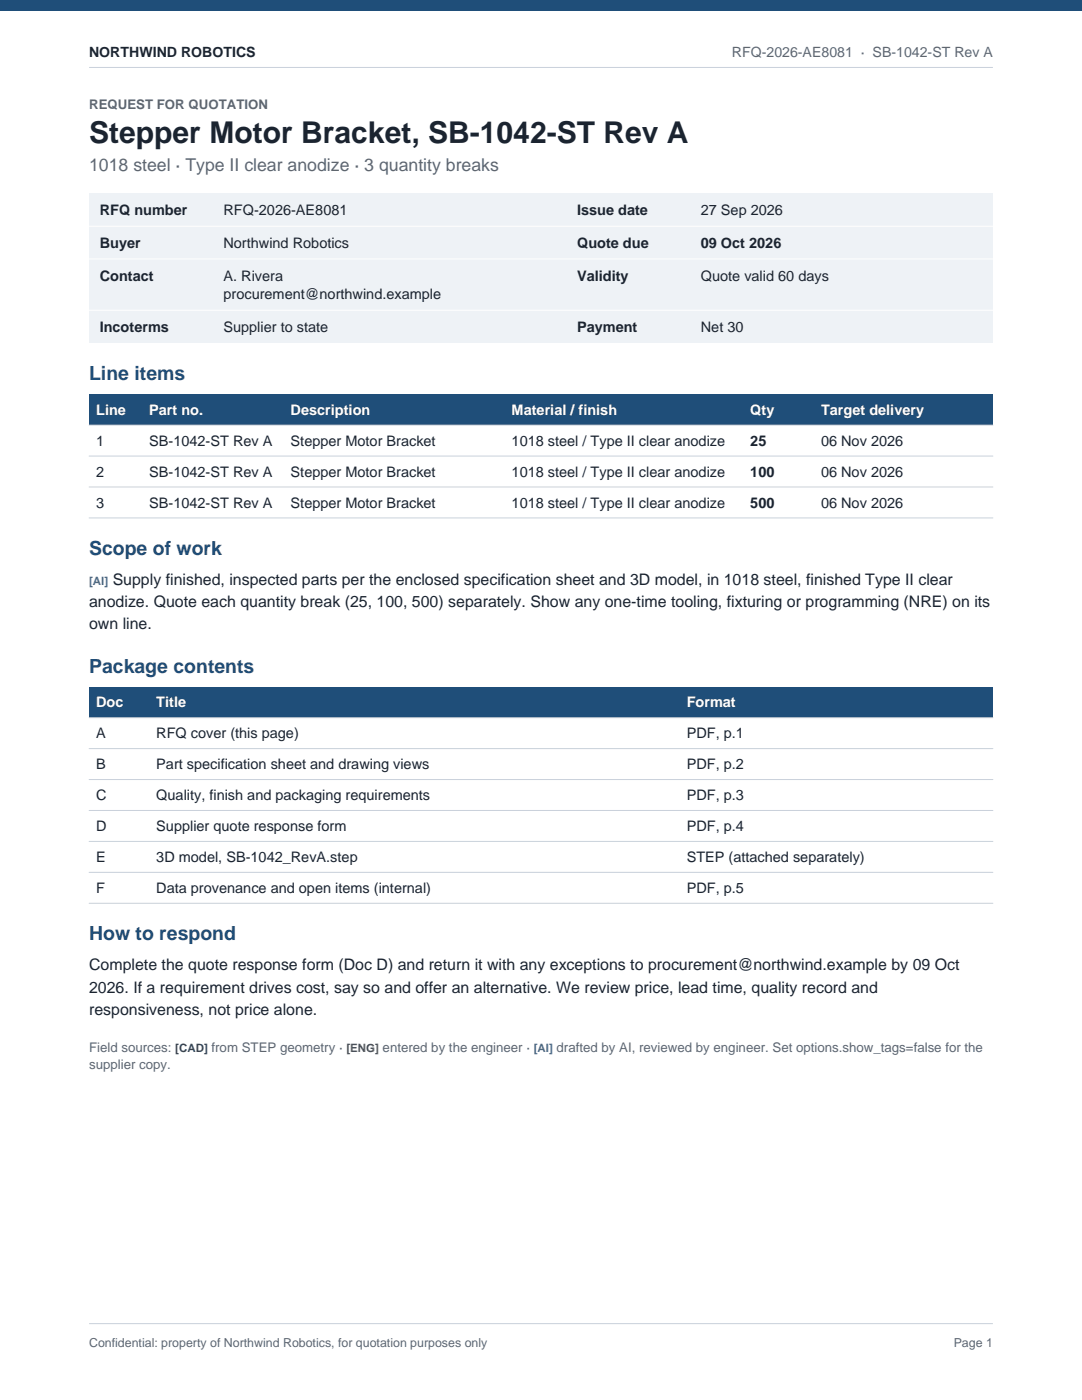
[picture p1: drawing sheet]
<svg xmlns="http://www.w3.org/2000/svg" width="216mm" height="279mm" viewBox="0 0 216 279" stroke-linecap="round" stroke-linejoin="round" font-family="sans-serif">
<defs><g id="words">
<text font-size="6" fill="#1b2430" x="17.8" y="28.6">Stepper Motor Bracket, SB-1042-ST Rev A</text>
<g font-size="3.9" fill="#1f4e79">
<text x="17.8" y="75.8">Line items</text>
<text x="17.8" y="110.8">Scope of work</text>
<text x="17.8" y="134.2">Package contents</text>
<text x="17.8" y="187.7">How to respond</text>
</g>
<text font-size="3.5" fill="#5b6675" x="17.8" y="34.2">1018 steel · Type II clear anodize · 3 quantity breaks</text>
<g font-size="3.2" fill="#1b2430">
<text x="22.5" y="116.8">Supply finished, inspected parts per the enclosed specification sheet and 3D model, in 1018 steel, finished Type II clear</text>
<text x="17.8" y="121.2">anodize. Quote each quantity break (25, 100, 500) separately. Show any one-time tooling, fixturing or programming (NRE) on its</text>
<text x="17.8" y="125.6">own line.</text>
<text x="17.8" y="193.7">Complete the quote response form (Doc D) and return it with any exceptions to procurement@northwind.example by 09 Oct</text>
<text x="17.8" y="198.1">2026. If a requirement drives cost, say so and offer an alternative. We review price, lead time, quality record and</text>
<text x="17.8" y="202.5">responsiveness, not price alone.</text>
</g>
<g font-size="2.9" fill="#1b2430">
<text x="19.9" y="42.9">RFQ number</text>
<text x="44.6" y="42.9">RFQ-2026-AE8081</text>
<text x="115.1" y="42.9">Issue date</text>
<text x="139.8" y="42.9">27 Sep 2026</text>
<text x="19.9" y="49.5">Buyer</text>
<text x="44.6" y="49.5">Northwind Robotics</text>
<text x="115.1" y="49.5">Quote due</text>
<text x="139.8" y="49.5">09 Oct 2026</text>
<text x="19.9" y="56">Contact</text>
<text x="44.6" y="56">A. Rivera</text>
<text x="44.6" y="59.7">procurement@northwind.example</text>
<text x="115.1" y="56">Validity</text>
<text x="139.8" y="56">Quote valid 60 days</text>
<text x="19.9" y="66.2">Incoterms</text>
<text x="44.6" y="66.2">Supplier to state</text>
<text x="115.1" y="66.2">Payment</text>
<text x="139.8" y="66.2">Net 30</text>
<text x="19.2" y="89">1</text>
<text x="29.8" y="89">SB-1042-ST Rev A</text>
<text x="58" y="89">Stepper Motor Bracket</text>
<text x="102.1" y="89">1018 steel / Type II clear anodize</text>
<text x="149.7" y="89">25</text>
<text x="163.8" y="89">06 Nov 2026</text>
<text x="19.2" y="95.1">2</text>
<text x="29.8" y="95.1">SB-1042-ST Rev A</text>
<text x="58" y="95.1">Stepper Motor Bracket</text>
<text x="102.1" y="95.1">1018 steel / Type II clear anodize</text>
<text x="149.7" y="95.1">100</text>
<text x="163.8" y="95.1">06 Nov 2026</text>
<text x="19.2" y="101.3">3</text>
<text x="29.8" y="101.3">SB-1042-ST Rev A</text>
<text x="58" y="101.3">Stepper Motor Bracket</text>
<text x="102.1" y="101.3">1018 steel / Type II clear anodize</text>
<text x="149.7" y="101.3">500</text>
<text x="163.8" y="101.3">06 Nov 2026</text>
<text x="19.2" y="147.4">A</text>
<text x="31.2" y="147.4">RFQ cover (this page)</text>
<text x="137" y="147.4">PDF, p.1</text>
<text x="19.2" y="153.5">B</text>
<text x="31.2" y="153.5">Part specification sheet and drawing views</text>
<text x="137" y="153.5">PDF, p.2</text>
<text x="19.2" y="159.7">C</text>
<text x="31.2" y="159.7">Quality, finish and packaging requirements</text>
<text x="137" y="159.7">PDF, p.3</text>
<text x="19.2" y="165.9">D</text>
<text x="31.2" y="165.9">Supplier quote response form</text>
<text x="137" y="165.9">PDF, p.4</text>
<text x="19.2" y="172">E</text>
<text x="31.2" y="172">3D model, SB-1042_RevA.step</text>
<text x="137" y="172">STEP (attached separately)</text>
<text x="19.2" y="178.2">F</text>
<text x="31.2" y="178.2">Data provenance and open items (internal)</text>
<text x="137" y="178.2">PDF, p.5</text>
</g>
<g font-size="2.9" fill="#fff">
<text x="19.2" y="82.8">Line</text>
<text x="29.8" y="82.8">Part no.</text>
<text x="58" y="82.8">Description</text>
<text x="102.1" y="82.8">Material / finish</text>
<text x="149.7" y="82.8">Qty</text>
<text x="163.8" y="82.8">Target delivery</text>
<text x="19.2" y="141.2">Doc</text>
<text x="31.2" y="141.2">Title</text>
<text x="137" y="141.2">Format</text>
</g>
<text font-size="2.8" fill="#1b2430" x="17.8" y="11.4">NORTHWIND ROBOTICS</text>
<text font-size="2.8" fill="#5b6675" x="146" y="11.4">RFQ-2026-AE8081 · SB-1042-ST Rev A</text>
<g font-size="2.6" fill="#5b6675">
<text x="17.8" y="21.7">REQUEST FOR QUOTATION</text>
<text x="17.8" y="209.9">Field sources:</text>
<text x="42.2" y="209.9">from STEP geometry ·</text>
<text x="76.4" y="209.9">entered by the engineer ·</text>
<text x="111.1" y="209.9">drafted by AI, reviewed by engineer. Set options.show_tags=false for the</text>
<text x="17.8" y="213.4">supplier copy.</text>
</g>
<g font-size="2.5" fill="#5b6675">
<text x="17.8" y="268.7">Confidential: property of Northwind Robotics, for quotation purposes only</text>
<text x="190.3" y="268.7">Page 1</text>
</g>
<g font-size="2.3" fill="#5b3fa0">
<text x="17.8" y="116.8">[AI]</text>
<text x="106.5" y="209.9">[AI]</text>
</g>
<text font-size="2.3" fill="#1f6f43" x="35" y="209.9">[CAD]</text>
<text font-size="2.3" fill="#8a5a00" x="69.1" y="209.9">[ENG]</text>
</g></defs>
<path d="M0 0h215.9v2.1h-215.9z" fill-rule="evenodd" fill="#1f4e79"/>
<path d="M17.8 13.5h180.3M17.8 264.2h180.3" fill="none" stroke="#c9d1db" stroke-width=".2"/>
<path d="M17.8 38.6h180.3v29.8h-180.3z" fill-rule="evenodd" fill="#eef2f6"/>
<path d="M17.8 45.2h180.3M17.8 51.7h180.3M17.8 61.9h180.3" fill="none" stroke="#fff" stroke-width=".2"/>
<path d="M17.8 78.7h180.3v6.1h-180.3z" fill-rule="evenodd" fill="#1f4e79"/>
<path d="M17.8 84.8h180.3M17.8 91h180.3M17.8 97.2h180.3M17.8 103.4h180.3" fill="none" stroke="#c9d1db" stroke-width=".2"/>
<path d="M17.8 137.1h180.3v6.1h-180.3z" fill-rule="evenodd" fill="#1f4e79"/>
<path d="M17.8 143.2h180.3M17.8 149.4h180.3M17.8 155.6h180.3M17.8 161.7h180.3M17.8 167.9h180.3M17.8 174.1h180.3M17.8 180.3h180.3" fill="none" stroke="#c9d1db" stroke-width=".2"/>
<use href="#words"/>
</svg>
